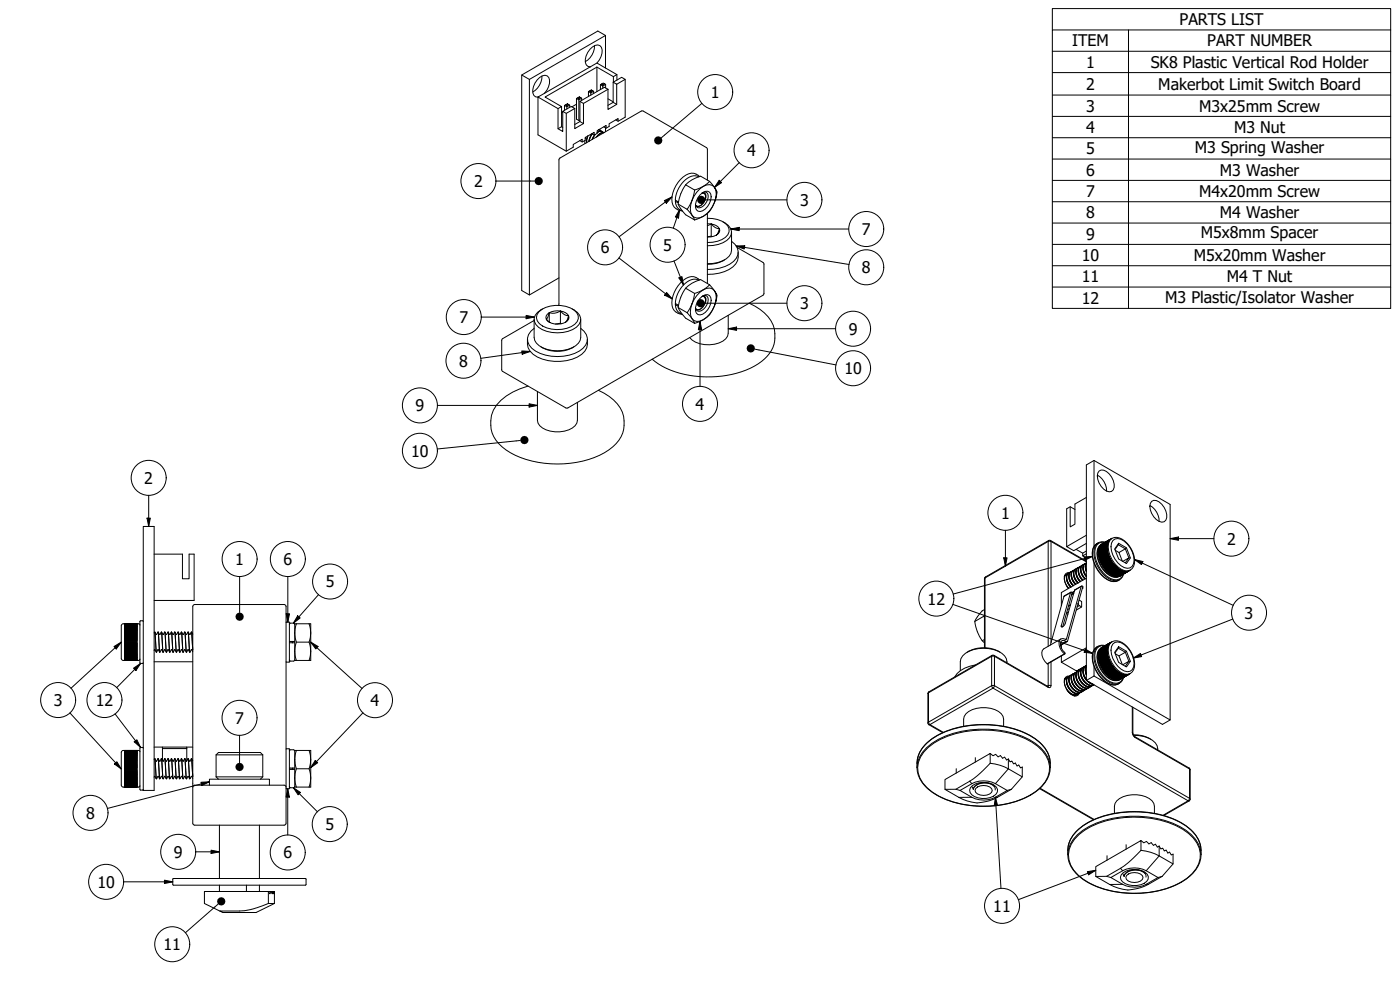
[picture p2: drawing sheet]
<svg xmlns="http://www.w3.org/2000/svg" width="420mm" height="297mm" viewBox="0 0 420 297" stroke-linecap="round" stroke-linejoin="round" font-family="sans-serif">
<defs><g id="words">
<g font-size="4.8">
<text x="354" y="7.5">PARTS LIST</text>
<text x="321.7" y="13.9">ITEM</text>
<text x="362.3" y="13.9">PART NUMBER</text>
<text x="325.9" y="20.3">1</text>
<text x="345.3" y="20.4">SK8 Plastic Vertical Rod Holder</text>
<text x="213.3" y="29.4">1</text>
<text x="325.9" y="26.9">2</text>
<text x="347.6" y="26.9">Makerbot Limit Switch Board</text>
<text x="325.9" y="33.5">3</text>
<text x="359.9" y="33.5">M3x25mm Screw</text>
<text x="325.9" y="39.9">4</text>
<text x="370.3" y="39.9">M3 Nut</text>
<text x="224.2" y="46.8">4</text>
<text x="325.9" y="46.2">5</text>
<text x="358.6" y="45.9">M3 Spring Washer</text>
<text x="325.9" y="52.7">6</text>
<text x="366.1" y="52.7">M3 Washer</text>
<text x="142.3" y="56.1">2</text>
<text x="325.9" y="59.1">7</text>
<text x="359.9" y="59.1">M4x20mm Screw</text>
<text x="240.1" y="61.8">3</text>
<text x="325.9" y="65.5">8</text>
<text x="366.1" y="65.5">M4 Washer</text>
<text x="258.7" y="70.5">7</text>
<text x="325.9" y="71.9">9</text>
<text x="360.4" y="71.4">M5x8mm Spacer</text>
<text x="180.3" y="76">6</text>
<text x="199" y="75.2">5</text>
<text x="258.7" y="82">8</text>
<text x="324.6" y="78.3">10</text>
<text x="358.3" y="78.3">M5x20mm Washer</text>
<text x="324.6" y="84.7">11</text>
<text x="368.2" y="84.6">M4 T Nut</text>
<text x="240.1" y="92.8">3</text>
<text x="324.6" y="91.1">12</text>
<text x="349.7" y="90.8">M3 Plastic/Isolator Washer</text>
<text x="137.9" y="96.9">7</text>
<text x="254.7" y="100.4">9</text>
<text x="137.8" y="110">8</text>
<text x="253.4" y="112.3">10</text>
<text x="124.7" y="123.4">9</text>
<text x="208.8" y="122.9">4</text>
<text x="123.4" y="137">10</text>
<text x="43.3" y="145.2">2</text>
<text x="300.4" y="155.6">1</text>
<text x="368.2" y="163.4">2</text>
<text x="70.6" y="169.5">1</text>
<text x="85.1" y="169.5">6</text>
<text x="97.7" y="176.2">5</text>
<text x="278.4" y="181.4">12</text>
<text x="373.5" y="185.6">3</text>
<text x="16.1" y="211.8">3</text>
<text x="28.7" y="211.8">12</text>
<text x="111.2" y="211.8">4</text>
<text x="70.6" y="217.1">7</text>
<text x="25.8" y="245.7">8</text>
<text x="97.6" y="249">5</text>
<text x="52.2" y="257.4">9</text>
<text x="85" y="257.6">6</text>
<text x="29.2" y="266.4">10</text>
<text x="298.1" y="273.6">11</text>
<text x="49.1" y="285.1">11</text>
</g>
</g></defs>
<!-- layer: Visible (ISO) -->
<g fill="none" stroke="#000" stroke-width=".3">
<path d="M178.4 13.7a5.5 5.5 0 0 1-2.8 4.8M179.2 18.9a4.9 4.9 0 0 0 1.3-4.7 1.68 1.68 0 0 0-2.7-.1 4.8 4.8 0 0 0-1.8 5.4l.5 .4 .7 .2M181.7 10.6l-22.8 13.2v64.7l8.9-5.1M181.7 10.6l-2.3-1.3-22.8 13.2v64.7l2.3 1.3M181.7 10.6v9.8M156.6 22.5l2.3 1.3M162.6 22.8a5.5 5.5 0 0 1-2.7 4.8M163.4 28a4.9 4.9 0 0 0 1.3-4.7 1.71 1.71 0 0 0-2.7-.1 4.7 4.7 0 0 0-1.8 5.4l.6 .5h.7v11.4l8.4 4.9 2.1-1.2v-.9l2.7-1.5v.8M167.5 32.6v6l1.4 .8v-6M168.5 32v6l.4 .2M168.5 38l-1 .6M168.9 33.4l2.5-1.5 1.1 .7-2.6 1.4z"/>
<path d="M168.9 33.7l-.4 .2M169.7 31.5l.6-.4 .4 .3-.6 .3zM169.7 31.5l-.3 .1M169.9 34v11.4M170.1 31.7v.3l-.7-.4v1.5M170.7 31.4l.3 .1M171 32.2v-.7l-.9 .5v.7M173 31.3l-1.4 .8M173.3 29.4l.6-.3 .4 .2-.6 .3zM173.3 29.4l-.3 .2M173.7 29.6v.4l-.7-.4v6.2l.7 .4 .3-.2M174 30.4l7.4-4.2 1.1 .6-7.4 4.2z"/>
<path d="M174 30.4v6.1l-1.5 .9M174 36.5l1.1 .6M174.3 29.3l.3 .2M174.6 30.1v-.6l-.9 .5v6.2M175.1 31v6.1l-2.6 1.5v-6M176.9 27.3l.6-.3 .4 .2-.6 .4zM176.9 27.3l-.3 .2M177.2 20.1l1.9-1.2 6 3.5-1 .6-5-2.9M177.2 20.1l-13.8 7.9M177.3 27.6v.3l-.7-.4v1.4M177.9 27.2l.3 .2M178.2 28v-.6l-.9 .5v.6"/>
<path d="M179.1 20.1l-15.5 9 4.9 2.9-1 .6-6-3.5 1.9-1.1M179.1 20.1v7.4M179.6 39l.8 .3M179.7 38.9l.4 .2M179.7 38.9h.1M179.9 38.8l.1 .2-.3-.1M180.1 39.1h.1M180.2 25.4l.7 .4v.7M180.2 25.4v1.5M180.5 25.2l.5-.3 .5 .3-.6 .3zM180.5 25.2l-.3 .2M180.7 39.4h-.7l-.8 .3"/>
<path d="M180.8 39.5a1.51 1.51 0 0 0-1.6 .3M180.8 39.5h.1M181.1 39.8a1.23 1.23 0 0 0-1.9 0M181.3 39.8a2.33 2.33 0 0 0-2.2 1.2 2.41 2.41 0 0 1 2.2-1.2 2.42 2.42 0 0 0-2.3 1.3M181.5 25.2l.3 .1M181.7 38.4v1.1M181.8 25.3v1.1M181.8 25.3l-.9 .5v-.3M181.9 38.5v-.9l-2.7 1.6v.8l-.9 .5-.7-.4M182.5 29.7l1.5 .8M184 24.7l2.6-1.5 1 .6-2.5 1.5zM184 24.7v6l-1.5 .9"/>
<path d="M184 30.7l1.1 .6M184.1 23v1.6M185.1 25.3v6l-2.6 1.5v-6M185.1 22.4v1.6M185.5 36.4v-.8l-2.7 1.5v.8l-.9 .6-.7-.5M187.6 23.8v11.4l-2.1 1.2-.7-.4M175.5 42.1v1M175.8 41.2l-.2 .4M176.3 40.9l-.3 1.9M176.4 40.8l-.4 2zM177.7 40.2l-.6 1-.4 1.2M177.7 40.2l-.9 2.2 .3-1.2z"/>
<path d="M178.3 40.5v-.8l-2.7 1.6v.8l-.9 .5-.7-.4M178.5 40.4l-.8 1.5M178.6 40.4l-.9 1.4 .9-1.4M205.8 55.5l-1.5 2.7a6.4 6.4 0 0 0-.6 3.4l.6 1a8.6 8.6 0 0 0 4.2 3.4M205.8 55.5l2.7 1.5M208.5 57l-.8 3.1M209.7 53a4.7 4.7 0 0 0-5.5 2.7l-1.1 2.1-.4 1.5 .1 .8M209.7 53v.1M210 53a3.3 3.3 0 0 0-5 .1 8.5 8.5 0 0 0-3 8.4 3.2 3.2 0 0 0 2.6 1.7M210.1 58.5a1.85 1.85 0 0 1 3.2-.3 4.6 4.6 0 0 1-3.2 5.3 1.56 1.56 0 0 1-1.4-2.2l.3-1zM210.7 57.9h.4h-.4M210.9 57.8l.6-.2a1.22 1.22 0 0 1 1 1.8 3.1 3.1 0 0 1-3.2 2.9l-.6-1"/>
<path d="M212.3 54l-.1-9.6-19.4-11.1-24.9 14.3-.3 44M213 54.4l-1.9 1.5-2.6 1.1M213 54.4l-2.7-1.5-2.6 1.1-1.9 1.5M213 54.4l1.4 1.8M214.4 56.2a2.65 2.65 0 0 1 .5 3.1l-.5 1.4a5 5 0 0 0 0-4.5zM214.4 56.2a2.39 2.39 0 0 0-3.3-.3 8.5 8.5 0 0 0-3.4 4.2M202.7 60.3a3.1 3.1 0 0 0 2.2 3.1M202.8 60.1v.3l.8 .4M202.8 60.1l.8 .4M203.5 61.2l2.7 1.6M206.2 62.8l1.5 1.8 .8 1.4M207.7 60.1l-1.5 2.7"/>
<path d="M207.7 60.1a4.4 4.4 0 0 0 .6 5.1 3.4 3.4 0 0 0 3.8-1l1.7-2.2 .6-1.3a7.9 7.9 0 0 1-5.9 5.3M211.6 60l.3-1.5-.3-.5-.5-.1a1.61 1.61 0 0 1 .4 2.3 2.37 2.37 0 0 1-2.3 1.7l-.4-.3M212.3 65.5a6.2 6.2 0 0 1 6.5 3.2 3.1 3.1 0 0 1-2.2 3.2l-2.7 .8-1.6 .1M212.3 64v21.1M212.3 67.1l1.1 .1M213.4 67.2a3.2 3.2 0 0 1 2.5 1.4 3.2 3.2 0 0 1-2.5-1.4zM213.4 67.2l-1.1 .5M213.4 67.2v3.7M213.7 71l-.3-.1-1.1 .1M215 70.5l.4-.5 .5-1.4a1.76 1.76 0 0 1-1.7 2.3l-1.9 .2M217 66.6a3.1 3.1 0 0 1 2.4 2.4 3.1 3.1 0 0 1-1.3 3.1 9.6 9.6 0 0 1-5.8 1.6M217.5 77.9a8.8 8.8 0 0 1-5.2 1.4"/>
<path d="M219.5 72.4a3.6 3.6 0 0 1 .7 6 11.4 11.4 0 0 1-7.9 2.5M219.5 69.7v5.4a3.9 3.9 0 0 1-2.7 3.2l-1.4 .5-3.1 .3M221.2 74.3l8 4.7-.1 9.5-58.9 34-19.6-11.4 .1-9.4 9.6-5.5M221.5 75.7a5.1 5.1 0 0 1-4.1 5.8l-3.3 .8h-1.8M160.3 98.5a3.7 3.7 0 0 0-2 3.6 3.7 3.7 0 0 0 2.4 3.2 13.5 13.5 0 0 0 14.3-.8 3.6 3.6 0 0 0-.7-6M160.3 95.8v5.4a3.8 3.8 0 0 0 2.6 3.2 10.1 10.1 0 0 0 10.7-1.4l.5-.9 .2-.9v-5.4M161.7 93.6a8.8 8.8 0 0 1 11.4 .2 2.4 2.4 0 0 1-.6 3.5 9.2 9.2 0 0 1-10.6-.2 2.36 2.36 0 0 1-.2-3.5zM162.8 92.7a3.1 3.1 0 0 0-2.3 2.4 3.1 3.1 0 0 0 1.1 3.1 10.5 10.5 0 0 0 11.4 0 2.92 2.92 0 0 0 1.3-2.8 2.92 2.92 0 0 0-2.1-2.4l-.5-.3M164.8 93.8v2.8M168.2 93.3a3.1 3.1 0 0 1 2.4 1.4 3.2 3.2 0 0 1-2.4-1.4 5.4 5.4 0 0 0-3.4 .5M168.2 93.3a4 4 0 0 1-3.4 .5M168.2 93.3v3.7"/>
<path d="M168.4 97.1l-.2-.1-1.5 .2M169.7 96.7l.5-.6 .4-1.4a1.73 1.73 0 0 1-1.6 2.3 4.6 4.6 0 0 1-5.1-1.2 1.51 1.51 0 0 1 .9-2l-.4 1.4-.5 .6 1.1 1M202.7 91.3a3.1 3.1 0 0 0 2.2 3.1M202.8 91.2v.3l.8 .4M202.8 91.2l.8 .3M203.5 92.3l2.7 1.5M205.8 86.5l-1.5 2.7a6.4 6.4 0 0 0-.6 3.4l.6 1.1a8.6 8.6 0 0 0 4.2 3.3M205.8 86.5l2.7 1.5M206.2 93.8l1.5 1.8 .8 1.4M207.7 91.1l-1.5 2.7M207.7 91.1a4.4 4.4 0 0 0 .6 5.1 3.4 3.4 0 0 0 3.8-1l1.7-2.2 .6-1.3a7.8 7.8 0 0 1-5.9 5.3M208.5 88l-.8 3.1"/>
<path d="M209.7 84.1a3.7 3.7 0 0 0-4.5 1.4 7.9 7.9 0 0 0-2.4 5.7M210 84a3.3 3.3 0 0 0-5 .1 8.5 8.5 0 0 0-3 8.5 3.2 3.2 0 0 0 2.6 1.7M210.1 89.5a1.85 1.85 0 0 1 3.2-.2 4.6 4.6 0 0 1-3.2 5.2l-.6-.1a2.37 2.37 0 0 1-.5-3.1zM210.7 88.9h.4l-.4 .1M210.9 88.8l.6-.2a1.22 1.22 0 0 1 1 1.8 3.2 3.2 0 0 1-3.2 2.9l-.6-.9M211.6 91.1l.3-1.6-.3-.5-.5-.1a1.61 1.61 0 0 1 .4 2.4 2.37 2.37 0 0 1-2.3 1.6l-.4-.3M213 85.5l-1.9 1.4-2.6 1.1M213 85.5l-2.7-1.6-2.6 1.1-1.9 1.5M213 85.5l1.4 1.8M214.4 87.3a2.64 2.64 0 0 1 .5 3l-.5 1.4a5 5 0 0 0 0-4.4zM214.4 87.3a2.38 2.38 0 0 0-3.3-.4 8.5 8.5 0 0 0-3.4 4.2M218.5 94.6v5.4a3.6 3.6 0 0 1-2.7 2.9 8.5 8.5 0 0 1-8.8-1.6"/>
<path d="M224.8 91a12.4 12.4 0 0 1 7.6 7.8 9.5 9.5 0 0 1-4.9 10.4 30.7 30.7 0 0 1-29.8 .1l-2-1.5M158.3 101.8a4.7 4.7 0 0 0 3 5.3 13.7 13.7 0 0 0 13.3-.8 4.4 4.4 0 0 0 1.7-4.5M158.5 115.8a16.1 16.1 0 0 0-10.4 7.3 9.3 9.3 0 0 0 3.8 11.9 30.3 30.3 0 0 0 30.8 0 9.4 9.4 0 0 0 .1-16.1l-3.2-1.8M161.3 117.5v8.6a3.5 3.5 0 0 0 2.6 2.9 8.9 8.9 0 0 0 8.7-1.3l.5-.8 .2-.8v-5.4M162.3 104.1a9.7 9.7 0 0 0 9.9 0M328.3 138.2l-2.3 1.3v64.7l22.9 13.1 2.3-1.3M328.3 138.2l22.9 13.1v64.7l-22.9-13.2M328.3 138.2v25.7M43 158h3.3v79.2h-3.3zM322.6 152.9l-1.4-.9-1.1 .7v11.3M326 149.3l-3.4 1.9v6.1l-1.4 .8v-6.1M329.3 142.6a5.5 5.5 0 0 1 2.8 4.7"/>
<path d="M329.9 141.3a2.28 2.28 0 0 1 3 .9 4.8 4.8 0 0 1 1.2 4.8 1.83 1.83 0 0 1-2.9-.2 4.3 4.3 0 0 1-1.3-5.5zM345.1 151.7a5.5 5.5 0 0 1 2.8 4.7M345.6 150.4a2.26 2.26 0 0 1 3.1 .9 4.8 4.8 0 0 1 1.2 4.8 1.83 1.83 0 0 1-2.9-.2 4.3 4.3 0 0 1-1.4-5.5zM46.3 166.3h8.5v7.4h2v-7.4h1.5v13.9h-12M319.6 172.7h-.1M319.8 172.5l-.4 .5M319.9 172.4l-.5 .6M319.9 172.4h.1M320.2 175.9l.5 .6M320.3 172.3l-.7 .3-.2 .5M320.3 176.2l.4 .4M320.6 172a3.1 3.1 0 0 0 .8 4.1 3.1 3.1 0 0 1-.9-4.1"/>
<path d="M320.6 172h.1M321 171.9a1.59 1.59 0 0 0-.7 2.4l1.1 1.8M321 171.8h-.7a2.07 2.07 0 0 0-.7 2.9l1 1.9M321.2 171.6a3.2 3.2 0 0 0 .9 4.2M321.3 171.6h.1M321.4 177.7l-2.1 1.2-4.1 14.6M321.7 178.3l-2.8 9.7M321.7 171.5a1.6 1.6 0 0 0-.7 2.4l1.1 1.8a3.1 3.1 0 0 1-.8-4.1M321.8 177.8l.6-.3-.6 .3-.1 .5M321.8 177.8h.1M321.9 171.2a3.2 3.2 0 0 0 .9 4.1M322 171.2a2.58 2.58 0 0 0 .3 3.6l.5 .5"/>
<path d="M322.2 178l-.6 .4M322.3 177.9l-.6 .4M322.4 171.1a1.59 1.59 0 0 0-.7 2.4l1.1 1.8M322.6 170.8a3.2 3.2 0 0 0 .9 4.1M322.7 170.8h.1M322.8 170.7a2.15 2.15 0 0 0-.1 3l.8 1.2a3.1 3.1 0 0 1-.8-4.1M323 164.8l1.9 1.2v.8M323.1 170.6l-.3 .1M323.3 170.4a3.2 3.2 0 0 0 .9 4.1M323.4 170.4a2.6 2.6 0 0 0 .4 3.6l.4 .5M323.8 170.2a1.56 1.56 0 0 0-.7 2.5l1.1 1.8M324 170a3.2 3.2 0 0 0 .9 4.1"/>
<path d="M324.1 169.9v.1M324.5 169.8a1.57 1.57 0 0 0-.7 2.5l1.1 1.8a3 3 0 0 1-.8-4.1M324.6 175.8l-2.1 1.3-2.8 10a1.24 1.24 0 0 1-1.2 1l2.8-10.3h.5M324.7 169.6a3.2 3.2 0 0 0 .9 4.1M324.8 169.6a3 3 0 0 0 .8 4.1M324.8 169.5h.1M325 176.4v-.5l-.4-.1-4.7 16.1a1.33 1.33 0 0 0-2.1 .9 3.4 3.4 0 0 0 1.8 3.3l-.1-.4a2.36 2.36 0 0 1-.7-3.5l1.1 .2M325 176.4l-4.6 16h-.5M325 176.4l-.2 .1M325.2 169.4a1.57 1.57 0 0 0-.7 2.5l1.1 1.8M325.5 169.2a2.97 2.97 0 0 0 .5 3.8M325.5 169.1h.1"/>
<path d="M325.9 169a1.46 1.46 0 0 0-.8 2.2l.9 1.7a2.83 2.83 0 0 1-.5-3.7M326 168.4l-11.1-6.3-19.3 11.2-.2 21M326 166.2l-1.1 .6 .9 .5 .2-.1M326 160.6l-5.9 3.4 2.1 1.2 3.8-2.2M326 171.3a2.51 2.51 0 0 1 0-2.4 2.41 2.41 0 0 0 0 2.5M326 168.9a2.43 2.43 0 0 0 0 2.5M326 173.5l-7.5 4.3v3.9M326 165.3l-1.1 .7M328.3 168.9v26.1M329.6 165.7l2.7-1.6-2.7 1.7zM329.6 165.7h.1M329.6 166l2.7-1.6-2.7 1.7z"/>
<path d="M329.6 166h.1M329.6 165.4l2.7-1.5-2.7 1.7zM329.6 165.4l.1 .1M329.6 166.3l2.7-1.6v.2l-2.7 1.5zM329.6 166.3h.1M329.6 165.1l2.7-1.5-2.7 1.7zM329.6 165.1l.1 .1M329.7 166.6l2.6-1.6 .1 .2-2.7 1.5zM329.7 166.6h.1M329.7 164.9l2.7-1.6-2.7 1.7zM329.7 164.9h.1M329.7 166.9l2.7-1.6v.2l-2.7 1.5z"/>
<path d="M329.7 166.9h.1M329.7 164.6l2.7-1.5zM329.7 164.6l.1 .1M329.8 167.2l2.7-1.6v.2l-2.7 1.6zM329.8 167.2h.1M329.8 164.4l2.7-1.5zM329.9 167.5l2.6-1.6 .1 .2-2.7 1.6zM329.9 167.5h.1M329.9 164.2l2.7-1.5zM329.9 164.2l.1 .1M329.9 163.9l3.8-2.4a3.9 3.9 0 0 1 4.5 1.4 7.1 7.1 0 0 1 2 7l-1 1.2-3.2 1.8a3.8 3.8 0 0 1-4.5-1.4 7.2 7.2 0 0 1-2-7zM329.9 167.8l2.7-1.6 .1 .2-2.7 1.6z"/>
<path d="M329.9 167.8h.1M330 164l2.7-1.5zM330 164l.1 .1M330.1 168.1l2.6-1.5 .1 .1-2.7 1.6zM330.1 168.1h.1M330.1 163.8l2.7-1.5zM330.1 163.8l.1 .1M330.2 168.4l2.7-1.5v.2l-2.7 1.5zM330.2 168.4h.1M330.2 163.7l2.7-1.6zM330.2 163.7h.1M330.3 168.7l2.7-1.5 .1 .2-2.7 1.5z"/>
<path d="M330.4 168.7h-.1M330.4 163.5l2.7-1.5zM330.4 163.5h.1M330.5 169l2.6-1.5 .1 .2-2.7 1.5zM330.5 163.5l2.7-1.7zM330.5 169h.1M330.5 163.4h.1M330.6 169.4l2.7-1.6 .1 .2-2.7 1.5zM330.6 163.3l2.8-1.6zM330.7 169.3l-.1 .1M330.7 163.3h.1M330.8 169.7l2.7-1.6 .1 .2-2.7 1.5z"/>
<path d="M330.8 169.6l.1 .2M331 169.9l2.7-1.5 .1 .2-2.7 1.5zM331.2 170.2l2.6-1.5 .2 .1-2.7 1.6zM331.2 170.2l.1 .2M331.4 170.5l2.6-1.5 .2 .1-2.7 1.6zM331.4 170.5l.1 .1M331.6 170.8l2.6-1.6 .2 .2-2.7 1.5zM331.7 162.7a3.2 3.2 0 0 0-3.9 3.4 9 9 0 0 0 6.2 8.4 3.1 3.1 0 0 0 3.2-2.3M331.8 171l2.7-1.5 .1 .1-2.7 1.6zM331.8 171l.1 .1M332 171.3l2.7-1.6 .1 .2-2.7 1.5zM332.1 171.3l.1 .1"/>
<path d="M332.2 171.5l2.7-1.5 .1 .1-2.6 1.5zM332.3 171.5l.1 .1M332.3 164.2l-2.6 1.6M332.3 163.9l-2.6 1.6M332.3 164.5l-2.6 1.6M332.3 163.7l-2.6 1.5M332.3 164.8l-2.6 1.6M332.4 163.4l-2.6 1.6M332.4 165.1l-2.6 1.6M332.4 163.2l-2.6 1.5M332.4 165.4l-2.6 1.6M332.5 171.7l2.6-1.5 .2 .1-2.7 1.6z"/>
<path d="M332.5 163l-2.7 1.4M332.5 165.7l-2.6 1.6M332.5 171.7l.1 .1M332.5 166l-2.5 1.6M332.6 166.3l-2.6 1.5 .1 .1M332.7 171.9l2.7-1.5 .1 .1-2.7 1.5zM332.8 166.6l-2.7 1.5 .1 .2M332.8 171.9l.1 .1M332.9 166.9l-2.7 1.5 .1 .2M332.9 172.1l2.7-1.5 .2 .1-2.7 1.5zM333 167.2l-2.6 1.5v.2M333 172.1l.1 .1"/>
<path d="M333.1 167.5l-2.6 1.5 .1 .2M333.2 172.3l2.8-1.5zM333.2 172.3h.1M333.3 167.8l-2.6 1.5 .1 .2M333.4 172.5l2.9-1.5zM333.5 172.4l.1 .1M333.6 168.3l-2.7 1.5M333.7 172.6l2.8-1.5zM333.7 172.5l.1 .1M333.8 168.6l-2.7 1.5-.1-.2M333.9 172.7l2.8-1.5zM333.9 168.8l-2.6 1.6"/>
<path d="M334 172.7h.1M334.1 169.1l-2.6 1.6M334.2 172.8l2.8-1.5zM334.2 172.8h.1M334.4 169.4l-2.7 1.5-.1-.1M334.4 172.9l2.8-1.5zM334.5 172.8h.1M334.6 169.6l-2.7 1.6M334.6 173l2.8-1.6zM334.7 165.1l1.1 .7M334.7 172.9h.1M334.8 169.8l-2.7 1.6"/>
<path d="M334.9 173l2.8-1.5zM335 172.9v.1M335 170.1l-2.6 1.5M335.1 173l2.8-1.5zM335.2 173h.1M335.2 170.3l-2.6 1.6M335.3 173l2.8-1.5zM335.4 173h.1M335.5 170.5l-2.7 1.5M335.5 173l2.8-1.6zM335.6 163.5l-1 1.4M335.6 172.9v.1"/>
<path d="M335.7 170.6l-2.6 1.6M335.7 163l2.4 1.4 1.1 3-1.1 1.7-2.4-1.4-1.2-3zM335.7 163l-.1 .5 2.1 1.2-1.9 1.1 1 2.6M335.7 173l2.8-1.6zM335.8 172.9h.1M335.9 172.9l2.8-1.6zM335.9 170.8l-2.6 1.6M336 172.9h.1M336.1 172.8l2.8-1.6zM336.2 170.9l-2.6 1.6M336.2 172.8h.1M336.4 171.1l-2.6 1.6"/>
<path d="M336.7 171.2l-2.6 1.6M336.9 171.3l-2.6 1.6M337 168.4l1.8-1-1.1 1.5M337.1 171.4l-2.6 1.5M337.3 171.4l-2.5 1.6M338.1 164.4l-.4 .3 1.1 2.7h.4M36.4 187.8v9.8l.4 .5 .6 .1M37 187.2h.4M37 187.2l-.4 .1-.2 .5M37.4 187.2h3.8zM37.4 187.2l3.8 .1zM37.4 187.3l3.8 .1z"/>
<path d="M37.4 187.4l3.8 .1zM37.4 187.5l3.8 .1zM37.4 187.6l3.8 .1zM37.4 187.8l3.8 .1zM37.4 188l3.8 .1zM37.4 188.2l3.8 .1zM37.4 188.4l3.8 .1zM37.4 188.6l3.8 .1zM37.4 188.8l3.8 .2zM37.4 189.1h3.8v.1h-3.8zM37.4 189.3h3.8v.2h-3.8zM37.4 189.6h3.8v.2h-3.8z"/>
<path d="M37.4 189.9h3.8v.2h-3.8zM37.4 190.2h3.8v.2h-3.8zM37.4 190.5h3.8v.2h-3.8zM37.4 190.9h3.8v.2h-3.8zM37.4 191.2h3.8v.2h-3.8zM37.4 191.5h3.8v.2h-3.8zM37.4 191.9h3.8v.2h-3.8zM37.4 192.2h3.8v.2h-3.8zM37.4 192.6h3.8v.2h-3.8zM37.4 192.9h3.8v.2h-3.8zM37.4 193.2h3.8v.2h-3.8zM37.4 193.6h3.8v.2h-3.8z"/>
<path d="M37.4 193.9h3.8v.2h-3.8zM37.4 194.3h3.8v.2h-3.8zM37.4 194.6h3.8v.2h-3.8zM37.4 194.9h3.8v.2h-3.8zM37.4 195.2h3.8v.2h-3.8zM37.4 195.5h3.8v.2h-3.8zM37.4 195.8h3.8v.2h-3.8zM37.4 196.1h3.8v.1h-3.8zM37.4 196.4l3.8 .1zM37.4 196.6l3.8 .1zM37.4 196.8l3.8 .2zM37.4 197.1l3.8 .1z"/>
<path d="M37.4 197.2l3.8 .2zM37.4 197.4l3.8 .1zM37.4 197.6l3.8 .1zM37.4 197.7l3.8 .1zM37.4 197.9h3.8zM37.4 198h3.8zM37.4 198l3.8 .1zM37.4 198.1h3.8zM37.4 198.1l3.8 .1zM37.4 187.2h4.2l.4 .4M37.4 197.4h3.8M37.4 197.3h3.8"/>
<path d="M37.4 197.1h3.8M37.4 196.9h3.8M37.4 196.7h3.8M37.4 196.4h3.8M37.4 196.2h3.8M37.4 195.9h3.8M37.4 195.6h3.8M37.4 195.3h3.8M37.4 195h3.8M37.4 194.7h3.8M37.4 194.4h3.8M37.4 194.1h3.8"/>
<path d="M37.4 193.8h3.8M37.4 193.4h3.8M37.4 193.1h3.8M37.4 192.2h3.8M37.4 191.9h3.8M37.4 191.5h3.8M37.4 191.2h3.8M37.4 190.9h3.8M37.4 190.6h3.8M37.4 190.3h3.8M37.4 190h3.8M37.4 189.7h3.8"/>
<path d="M37.4 189.4h3.8M37.4 189.1h3.8M37.4 188.9h3.8M37.4 188.7h3.8M37.4 188.4h3.8M37.4 188.2h3.8M37.4 188h3.8M37.4 187.9h3.8M42 198.9l.2 .2 .8-.2M42 197.8l-.4 .4h-4.2M43 186.5l-.8-.2-.2 .2v12.4M46.3 198.6h11.6"/>
<path d="M46.3 195.2l.2-.2 .4 .7M46.4 189.7l.5 6M46.5 189.7l.5 6M46.5 189.7l-.2 .2M46.5 189.7l.4 .7 .5-.7M46.9 195.7h.1M47.4 195l-.4 .7M47.4 189.7l.5 6M47.4 189.7h.1M47.5 194.9l.4 .8M47.5 194.9l-.1 .1M47.5 189.7l.5 5.9"/>
<path d="M47.5 189.7l.4 .7 .5-.7M47.9 195.7h.1M48 195.7l.5-.8 .4 .8M48.4 189.7l.5 6M48.4 189.7h.1M48.5 189.7l.5 5.9M48.5 189.7l.5 .7 .4-.7M48.9 195.7h.1M49 195.7l.5-.8 .4 .8M49.4 189.7l.5 6M49.4 189.7h.1M49.5 189.7l.5 5.9"/>
<path d="M49.5 189.7l.5 .7 .4-.7M49.9 195.7h.1M50.4 195l-.4 .7M50.4 189.7l.5 5.9M50.4 189.7h.1M50.5 194.9l.4 .8M50.5 194.9l-.1 .1M50.5 189.7l.5 6M50.5 189.7l.5 .7 .4-.7M50.9 195.7h.1M51 195.7l.5-.8 .4 .8M51.4 189.7l.5 5.9"/>
<path d="M51.4 189.7h.1M51.5 189.7l.5 6M51.5 189.7l.5 .7 .4-.7M51.9 195.7h.1M52 195.7l.5-.8 .4 .8M52.4 189.7l.5 5.9M52.4 189.7h.1M52.5 189.7l.5 6M52.5 189.7l.5 .7 .4-.7M52.9 195.7h.1M53.4 195l-.4 .7M53.4 189.7l.5 5.9"/>
<path d="M53.4 189.7h.1M53.5 194.9l.4 .8M53.5 194.9l-.1 .1M53.5 189.7l.5 6M53.5 189.7l.5 .7 .4-.7M53.9 195.7h.1M54 195.7l.5-.8 .4 .8M54.4 189.7l.5 6M54.4 189.7h.1M54.5 189.7l.5 6M54.5 189.7l.5 .7 .4-.7M54.9 195.7h.1"/>
<path d="M55 195.7l.5-.8 .4 .8M55.4 189.7l.5 6M55.5 189.7h.1M55.5 189.7l.5 6M55.5 189.7l.5 .7 .5-.7M55.9 195.7h.1M56.4 195l-.4 .7M56.5 189.7l.4 6M56.5 189.7h.1M56.5 194.9l.4 .8M56.5 194.9l-.1 .1M56.5 189.7l.5 5.9"/>
<path d="M56.5 189.7l.5 .7 .5-.7M56.9 195.7h.1M57.5 189.7l.4 5.4M57.5 189.7h.1M57.5 189.7l.4 5.2M57.5 189.7l.4 .6M57.9 195.6l-.4-.7-.5 .8M58 181.6l.5-.2h26.8l.5 .4 .1 65.2-.4 .5-27 .1-.6-.4v-65.2zM85.9 186.8h1v11.8h-1M86.9 192.9h1.6M86.9 192.5h1.6M86.9 187.4l.2-.4h1l.4 .4"/>
<path d="M86.9 198l.4 .4 1-.1 .2-.3M87.7 192.9v-.4l.1 .4M88.5 195.4l.4 2.8M88.5 195.4v2.8h.4M88.5 195.4v-8.2h4.8v11h-4.4M88.9 187.2a7.9 7.9 0 0 0 0 5.5l-.4 2.7M88.9 192.7h3.9M92.8 192.7a7.9 7.9 0 0 1 0 5.5M92.8 187.2a7.9 7.9 0 0 1 0 5.5M290.2 195.7a9.7 9.7 0 0 1 9.9 0M292.8 199.5a8.6 8.6 0 0 0-6.3 3.6M294.8 192.3l.6 .6"/>
<path d="M295.2 184.9l.2 .3M295.4 182.9l-.6 .4-1.5 1.8a2.64 2.64 0 0 0-.4 3l1 2.8 .9 1.4M295.4 184.7l-2.9 1.8M295.4 191.9l-.6 .4M302.2 198.9a3.5 3.5 0 0 0-2.6-3.5 10.1 10.1 0 0 0-10.7 1.4l-.5 .9-.2 .8v2.7M318.4 191.7l-5.2 3a2.29 2.29 0 0 0-.1 2.9l1.3 1.6 5.2-3M318.5 198.7l4.6 2.6 2.9-1.6-2.9 1.6 .2 .2a3.4 3.4 0 0 0 1.3 4.5l1.3 .5 .8-.1M318.5 193.5v1M318.5 196.8v1.9M319.9 192.4l-1.7 1M320.1 184.1l.4 .2M320.3 192.5l-2 1.2"/>
<path d="M321.3 181.4l-.6 .4M323.6 181.1l.3 .6 .7 .4M323.8 180l.8 .5v1.6l-1.6 .9M326 199.9a2.43 2.43 0 0 0 0 2.6M326 194.4l-7.5 4.3M328.3 200v2.8M329.6 196.7l2.7-1.5-2.7 1.7zM329.6 196.7h.1M329.6 197l2.7-1.6-2.7 1.8zM329.6 197h.1M329.6 196.4l2.7-1.5-2.7 1.7zM329.6 196.4l.1 .1"/>
<path d="M329.6 197.3l2.7-1.6v.2l-2.7 1.6zM329.6 197.3h.1M329.6 196.2l2.7-1.6zM329.6 196.2h.1M329.7 197.6l2.6-1.6 .1 .2-2.7 1.6zM329.7 197.6h.1M329.7 195.9l2.7-1.5zM329.7 197.9l2.7-1.6v.2l-2.7 1.6zM329.7 197.9h.1M329.7 195.7l2.7-1.6zM329.8 198.2l2.7-1.6v.2l-2.7 1.6zM329.8 198.2h.1"/>
<path d="M329.8 195.4l2.7-1.5zM329.9 198.5l2.6-1.5 .1 .1-2.7 1.6zM329.9 198.5h.1M329.9 195.2l2.7-1.5zM329.9 195.2l.1 .1M329.9 194.9l3.8-2.3a3.9 3.9 0 0 1 4.5 1.4 7.1 7.1 0 0 1 2 6.9l-1 1.2-3.2 1.9a3.8 3.8 0 0 1-4.5-1.5 7.2 7.2 0 0 1-2-7zM329.9 198.8l2.7-1.5 .1 .2-2.7 1.5zM329.9 198.8h.1M330 195l2.7-1.5zM330 195l.1 .1M330.1 199.1l2.6-1.5 .1 .2-2.7 1.5zM330.1 199.1h.1"/>
<path d="M330.1 194.9l2.7-1.6zM330.1 194.9h.1M330.2 199.5l2.7-1.6v.2l-2.7 1.5zM330.2 199.4v.1M330.2 194.7l2.7-1.6zM330.2 194.7h.1M330.3 199.8l2.7-1.6 .1 .2-2.7 1.5zM330.3 194.6l2.8-1.6zM330.4 199.8h-.1M330.4 194.5v.1M330.5 194.5l2.7-1.6zM330.5 194.4h.1"/>
<path d="M330.6 194.4l2.8-1.7zM330.7 194.3h.1M331.7 193.7a3.2 3.2 0 0 0-3.9 3.5 9 9 0 0 0 6.2 8.3 3.1 3.1 0 0 0 3.2-2.3M332.3 195.2l-2.6 1.6M332.3 195l-2.6 1.5M332.3 195.5l-2.6 1.6M332.3 194.7l-2.6 1.6M332.3 195.8l-2.6 1.6M332.4 194.5l-2.7 1.4M332.4 196.1l-2.6 1.6M332.4 194.2l-2.7 1.5M332.4 196.4l-2.6 1.6"/>
<path d="M332.5 194l-2.7 1.4M332.5 196.7l-2.6 1.6M332.5 197l-2.5 1.7M332.6 197.3l-2.6 1.5 .1 .2M332.8 197.6l-2.7 1.5 .1 .2M332.9 197.9l-2.7 1.5 .1 .2M333 198.2l-2.6 1.6v.1M333.1 198.5l-2.6 1.6 .1 .1M333.3 198.8l-2.6 1.6 .1 .1M333.6 199.3l-2.7 1.6M333.8 199.6l-2.7 1.5M333.9 199.9l-2.6 1.5"/>
<path d="M334.7 196.2l1.1 .6M335.6 194.5l-1 1.4M335.7 194l2.4 1.4 1.1 3-1.1 1.7-2.4-1.4-1.2-3zM335.7 194l-.1 .5 2.1 1.2-1.9 1.1 1 2.6M337 199.5l1.8-1.1-1.1 1.5M338.1 195.4l-.4 .3 1.1 2.7h.4M289.2 217.9a4.2 4.2 0 0 1 3.9-5.4 8.4 8.4 0 0 1 7.4 1.7l.5 .7 .2 .9v2.1M314.5 206l-16.2-9.4h-.6l-19.1 11.1-.1 9.4 4.4 2.7M319.6 203.7h-.1M319.8 203.5l-.4 .5M319.9 203.5l-.5 .5M319.9 203.4h.1"/>
<path d="M320.2 206.9a2.5 2.5 0 0 0 3.1 1.4M320.3 203.3l-.7 .4-.2 .4M320.3 207.2a2.56 2.56 0 0 0 2.9 1.2M320.5 203.1a3.3 3.3 0 0 0 1.3 4.5l1.3 .6 .7-.1M320.6 203a2.77 2.77 0 0 0 .5 3.9l1.7 1.2 1.1-.1M320.6 203h.1M320.6 207.6a2.35 2.35 0 0 0 2.5 .9M321 202.9a1.86 1.86 0 0 0-.5 3 2.99 2.99 0 0 0 3.5 2M321 202.9h-.7a2.08 2.08 0 0 0-.7 2.8 4.3 4.3 0 0 0 3.3 3.1l.6-.2 .4-.6M321.2 202.7a3.3 3.3 0 0 0 1.3 4.5l1.3 .6 .7-.1M321.3 202.6a3.2 3.2 0 0 0 .9 4.3l1.3 .8 1.1-.1M321.3 202.6h.1"/>
<path d="M321.7 202.5a1.85 1.85 0 0 0-.5 3 3 3 0 0 0 3.5 2l.3-.2M321.9 202.3a3.3 3.3 0 0 0 1.3 4.5l1.3 .6 .7-.1M322 202.2a3.1 3.1 0 0 0 .9 4.3l1.3 .8 1.1-.1M322 202.2h.1M322.4 202.1l-.3 .1a2.42 2.42 0 0 0 .1 3.4 2.45 2.45 0 0 0 3.5 1.3M322.6 201.9a3.3 3.3 0 0 0 1.3 4.5l1.3 .5 .7-.1M322.7 201.8a3.1 3.1 0 0 0 .9 4.3l1.3 .8 1.1-.1M322.7 201.8h.1M322.8 208.6l-.3 .2M323.1 201.7l-.3 .1a2.41 2.41 0 0 0 .1 3.4 2.65 2.65 0 0 0 3.3 1.5l.2-.2M323.1 201.3h.1M323.2 208.4h.1"/>
<path d="M323.4 201.4a2.17 2.17 0 0 0-.1 2.8 3.1 3.1 0 0 0 3.5 2.2M323.5 208.2l-.2 .2M323.8 201.3l-.3 .1a2.43 2.43 0 0 0 .1 3.4 2.66 2.66 0 0 0 3.3 1.5l.2-.2M324 201a3.3 3.3 0 0 0 1.4 4.6l1.2 .5 .8-.1M324.1 201a3.1 3.1 0 0 0 .9 4.2l1.3 .8h1.2M324.1 201h.1M324.3 207.8l-.3 .1M324.5 200.9a1.52 1.52 0 0 0-.7 2.4 3.7 3.7 0 0 0 3.4 2.8l.6-.4M324.6 207.6h.1M324.7 200.6a3.3 3.3 0 0 0 1.4 4.6l1.2 .5 .8-.1M324.8 200.6a2.51 2.51 0 0 0 .2 3.3 2.76 2.76 0 0 0 3.2 1.7M324.8 200.6h.1"/>
<path d="M325.2 200.5a1.33 1.33 0 0 0-.8 1.8 3.8 3.8 0 0 0 3.5 3.4l.4-.2M325.4 207.2h-.1M325.5 200.2a2.84 2.84 0 0 0 .5 3.8 2.9 2.9 0 0 1-.5-3.8M325.5 200.2h.1M325.9 200a1.47 1.47 0 0 0-.8 2.2l.9 1.7M326 202.3a2.51 2.51 0 0 1 0-2.4 2.41 2.41 0 0 0 0 2.5M326.1 206.8h.1M326.3 204.3l.8 .7 .9 .3-1.6-.9M326.4 204.4l1.6 .9M326.8 206.4h.1M327.5 206h.1M328.2 205.6h.1"/>
<path d="M328.3 205.5h.1M328.3 202.8l-2.3 1.4M330.5 200.1l2.6-1.6 .1 .2-2.7 1.6zM330.5 200.1h.1M330.6 200.4l2.7-1.6 .1 .2-2.7 1.6zM330.7 200.4h-.1M330.8 200.7l2.7-1.6 .1 .2-2.7 1.6zM330.8 200.7l.1 .1M331 201l2.7-1.6 .1 .2-2.7 1.5zM331 200.9l.1 .2M331.2 201.3l2.6-1.6 .2 .2-2.7 1.5zM331.2 201.2l.1 .2"/>
<path d="M331.4 201.5l2.6-1.5 .2 .1-2.7 1.6zM331.6 201.8l2.6-1.5 .2 .1-2.7 1.6zM331.6 201.8l.1 .1M331.8 202.1l2.7-1.6 .1 .2-2.7 1.5zM331.8 202l.1 .2M332 202.3l2.7-1.5 .1 .1-2.7 1.6zM332.1 202.3l.1 .1M332.2 202.5l2.7-1.5 .1 .1-2.6 1.6zM332.3 202.5l.1 .1M332.5 202.8l2.6-1.6 .2 .1-2.7 1.6zM332.5 202.7l.1 .1M332.7 203l2.7-1.6 .1 .1-2.7 1.6z"/>
<path d="M332.8 202.9l.1 .1M332.9 203.2l2.7-1.6 .2 .1-2.7 1.6zM333 203.1l.1 .1M333.2 203.3l2.8-1.4zM333.2 203.3h.1M333.4 203.5l2.9-1.5zM333.5 203.4l.1 .1M333.7 203.6l2.8-1.5zM333.7 203.6h.1M333.9 203.7l2.8-1.5zM334 203.7h.1M334.1 200.1l-2.6 1.6-.1-.2"/>
<path d="M334.2 203.8l2.8-1.5zM334.2 203.8h.1M334.4 200.4l-2.7 1.6M334.4 203.9l2.8-1.5zM334.5 203.9h.1M334.6 200.6l-2.7 1.6M334.6 204l2.8-1.5zM334.7 203.9h.1M334.8 200.9l-2.7 1.6M334.9 204l2.8-1.5zM335 204h.1M335 201.1l-2.6 1.6"/>
<path d="M335.1 204l2.8-1.5zM335.2 204v.1M335.2 201.3l-2.6 1.6M335.3 204.1l2.8-1.6zM335.4 204h.1M335.5 201.5l-2.7 1.6M335.5 204l2.8-1.5zM335.6 204h.1M335.7 201.7l-2.6 1.6M335.7 204l2.8-1.6zM335.8 203.9v.1M335.9 203.9l2.8-1.6z"/>
<path d="M335.9 201.8l-2.6 1.6M336 203.9h.1M336.1 203.9l2.8-1.6zM336.2 202l-2.6 1.6M336.2 203.8h.1M336.4 202.1l-2.6 1.6M336.7 202.2l-2.6 1.6M336.9 202.3l-2.6 1.6M337.1 202.4l-2.6 1.6M337.3 202.4l-2.5 1.6M340 212.2v7.9l.4 .8 16.7 9.9v9.2l-7.8 4.7M37.4 225.2h3.8z"/>
<path d="M37.4 225.2l3.8 .1zM37.4 225.3l3.8 .1zM37.4 225.4l3.8 .1zM37.4 225.5l3.8 .1zM37.4 225.6l3.8 .1zM37.4 225.8l3.8 .1zM37.4 226l3.8 .1zM37.4 226.2l3.8 .1zM37.4 226.4l3.8 .1zM37.4 226.6l3.8 .1zM37.4 226.8l3.8 .2zM37.4 227.1h3.8v.1h-3.8z"/>
<path d="M37.4 227.3h3.8v.2h-3.8zM37.4 227.6h3.8v.2h-3.8zM37.4 227.9h3.8v.2h-3.8zM37.4 228.2h3.8v.2h-3.8zM37.4 228.5h3.8v.2h-3.8zM37.4 228.9h3.8v.2h-3.8zM37.4 229.2h3.8v.2h-3.8zM37.4 229.5h3.8v.2h-3.8zM37.4 229.9h3.8v.2h-3.8zM37.4 230.2h3.8v.2h-3.8zM37.4 230.6h3.8v.2h-3.8zM37.4 230.9h3.8v.2h-3.8z"/>
<path d="M37.4 231.3h3.8v.1h-3.8zM37.4 231.6h3.8v.2h-3.8zM37.4 231.9h3.8v.2h-3.8zM37.4 232.3h3.8v.2h-3.8zM37.4 232.6h3.8v.2h-3.8zM37.4 232.9h3.8v.2h-3.8zM37.4 233.2h3.8v.2h-3.8zM37.4 233.5h3.8v.2h-3.8zM37.4 233.8h3.8v.2h-3.8zM37.4 234.1h3.8v.1h-3.8zM37.4 234.4l3.8 .1zM37.4 234.6l3.8 .1z"/>
<path d="M37.4 234.8l3.8 .2zM37.4 235.1l3.8 .1zM37.4 235.2l3.8 .2zM37.4 235.4l3.8 .1zM37.4 235.6l3.8 .1zM37.4 235.7l3.8 .1zM37.4 235.9h3.8zM37.4 236h3.8zM37.4 236l3.8 .1zM37.4 236.1h3.8zM37.4 236.1l3.8 .1zM37.4 225.2h-.6l-.4 .6v10l.6 .4h4.6l.4-.4"/>
<path d="M37.4 225.2h4.2l.4 .4M37.4 235.4h3.8M37.4 235.3h3.8M37.4 235.1h3.8M37.4 234.9h3.8M37.4 234.7h3.8M37.4 234.4h3.8M37.4 234.2h3.8M37.4 233.9h3.8M37.4 233.6h3.8M37.4 233.3h3.8M37.4 233.1h3.8"/>
<path d="M37.4 232.7h3.8M37.4 232.4h3.8M37.4 232.1h3.8M37.4 231.8h3.8M37.4 231.4h3.8M37.4 231.1h3.8M37.4 230.2h3.8M37.4 229.9h3.8M37.4 229.5h3.8M37.4 229.2h3.8M37.4 228.9h3.8M37.4 228.6h3.8"/>
<path d="M37.4 228.3h3.8M37.4 228h3.8M37.4 227.7h3.8M37.4 227.4h3.8M37.4 227.1h3.8M37.4 226.9h3.8M37.4 226.7h3.8M37.4 226.4h3.8M37.4 226.2h3.8M37.4 226h3.8M37.4 225.9h3.8M43 224.5l-.2-.2-.8 .2v12.4l.2 .2 .8-.2"/>
<path d="M46.3 224.2h11.6M46.3 233.2l.2-.2 .4 .7M46.5 227.7l.5 6zM46.9 233.7h.1M47 233.7l.5-.8 .4 .8M47.4 227.7l.5 6M47.5 227.7l.5 6M47.5 227.7l-.6 .7-.4-.7-.2 .2M47.5 227.7l.4 .7 .5-.7M47.9 233.7h.1M48 233.7l.5-.8 .4 .8M48.4 227.7l.5 6"/>
<path d="M48.4 227.7h.1M48.5 227.7l.5 5.9M48.5 227.7l.4 .7M48.8 228.1v-3.5h7.3v3.7M48.8 224.2v.4M48.9 228.4h.1M48.9 233.7h.1M49 233.7l.5-.8 .4 .8M49.4 227.7l.5 6M49.4 227.7l-.4 .7M49.4 227.7h.1M49.5 227.7l.5 5.9"/>
<path d="M49.5 227.7l.5 .7 .4-.7M49.9 233.7h.1M50 233.7l.5-.8 .4 .8M50.4 227.7l.5 5.9M50.4 227.7h.1M50.5 227.7l.5 6M50.5 227.7l.5 .7 .4-.7M50.9 233.7h.1M51 233.7l.5-.8 .4 .8M51.4 227.7l.5 5.9M51.4 227.7h.1M51.5 227.7l.5 6"/>
<path d="M51.5 227.7l.4 .7M51.9 228.4h.1M51.9 233.7h.1M52 233.7l.5-.8 .4 .8M52.4 227.7l.5 5.9M52.4 227.7l-.4 .7M52.4 227.7h.1M52.5 227.7l.5 6M52.5 227.7l.5 .7 .4-.7M52.9 233.7h.1M53 233.7l.5-.8 .4 .8M53.4 227.7l.5 5.9"/>
<path d="M53.4 227.7l.6 .7 .4-.7M53.5 227.7l.5 6M53.9 233.7h.1M54 233.7l.5-.8 .4 .8M54.4 227.7l.5 6M54.4 227.7h.1M54.5 227.7l.5 6M54.5 227.7l.5 .7M54.9 233.7h.1M55 233.7l.5-.8 .4 .8M55 228.4h.1M55.4 227.7l.5 6"/>
<path d="M55.4 227.7l-.4 .7M55.5 227.7h.1M55.5 227.7l.5 6M55.5 227.7l.5 .7 .5-.7M55.9 233.7h.1M56 233.7l.5-.8 .4 .8M56.1 224.2v.4M56.5 227.7l.4 6M56.5 227.7l.5 6M56.5 227.7l.5 .7 .5-.7M56.9 233.7h.1M57.5 227.7l.4 5.4"/>
<path d="M57.5 227.7h.1M57.5 227.7l.4 5.2M57.5 227.7l.4 .6M57.9 236.2l.1-.4 .5-.2h26.8l.4 .2 .2 .4M57.9 233.6l-.4-.7-.5 .8M62.9 235.6v-1.8h18v1.8M64.9 233.1h14M64.9 226.5l.7-.7h12.6l.7 .7M64.9 226.5h14M64.9 233.1l.7 .7M64.9 226.5v6.6M78.9 233.1l-.7 .7"/>
<path d="M78.9 226.5v6.6M85.9 224.8h1v11.8h-1M86.9 230.9h1.6M86.9 230.5h1.6M86.9 225.4l.4-.4h1l.2 .4M86.9 236l.4 .4 1-.1 .2-.3M87.7 230.9v-.4l.1 .4M88.5 233.4l.4 2.8M88.5 233.4v2.8h.4M88.5 233.4v-8.2h4.8v11h-4.4M88.9 225.2a7.9 7.9 0 0 0 0 5.5l-.4 2.7M88.9 230.7h3.9"/>
<path d="M92.8 230.7a7.9 7.9 0 0 1 0 5.5M92.8 225.2a7.9 7.9 0 0 1 0 5.5M277.6 223.5a24.2 24.2 0 0 1 17.6-6.1 26.2 26.2 0 0 1 16.6 5.1 9.3 9.3 0 0 1-1.2 15.2 30.3 30.3 0 0 1-30.8 0 9.2 9.2 0 0 1-2.2-14.2zM283.6 233.9l13.6-7.8v2.9l-3.1 3a27.7 27.7 0 0 1-7.2 4.8h-3.3zM286.9 236.8l1.2 .4M287 230.6v1.4M288.1 237.2a10.7 10.7 0 0 1 8.4-2.8l2.2 .7 3.6 2.1a10.7 10.7 0 0 1-8.4 2.8l-2.2-.8zM291.8 236.1l.3 .7a3.6 3.6 0 0 1 4.3-1.8l1.2 .4a1.57 1.57 0 0 1 1.1 1.6M291.8 235.7a6 6 0 0 1 7.2 .5 1.76 1.76 0 0 1-.8 2.7 6.3 6.3 0 0 1-6.6-.4 1.64 1.64 0 0 1 .2-2.8zM292.7 227.3v1.3M292.8 236.6a3.5 3.5 0 0 1 4.8 0l.2 .6a2.28 2.28 0 0 1-2.6 1.5 2.29 2.29 0 0 1-2.6-1.5zM297.2 226.1l.8 .7 .8-.5 .7 .8 .7-.4 .7 .8 .6-.3 .6 .8 .5-.3 .5 .9 .6-.3 .5 .9 .5-.3 .5 .9 .6-.3 .5 .9 .5-.3v3l-3.3 3.7"/>
<path d="M297.2 229a19 19 0 0 1 9.6 4.1M297.8 235.3l.6 .7M297.9 235.5a4.3 4.3 0 0 0-5.6 .7l-.2 .6M303.5 236.8a20.6 20.6 0 0 1-7.2 3.6 9.7 9.7 0 0 1-8.5-1.2l-4.2-2.4M303.5 236.8l-1.2 .4M312 236.6l16.2 9.3M340.1 220.5a9.2 9.2 0 0 1 5.3 1.3M340.2 220.6a7.4 7.4 0 0 1 7.1 3.2l.2 1.2M65.9 247.6v16M77.9 247.6v16M322.8 249.6a23.6 23.6 0 0 1 15.7-6 27.5 27.5 0 0 1 18.5 5 9.3 9.3 0 0 1-1.1 15.3 30.3 30.3 0 0 1-30.9 0 9.2 9.2 0 0 1-2.2-14.3zM332.2 256.8v1.3"/>
<path d="M334.5 244a4.2 4.2 0 0 1 3.8-5.3 8.4 8.4 0 0 1 7.5 1.6l.5 .8 .2 .8v2.1M338 253.4v1.4M342.4 252.2l.9 .7 .8-.4 .7 .7 .7-.4 .6 .8 .7-.3 .5 .8 .6-.2 .5 .8 .5-.2 .5 .8 .6-.2 .5 .8 .5-.2 .5 .8 .5-.2v2.9l-3.2 3.7M342.4 255.1a18.9 18.9 0 0 1 9.6 4.1M51.9 263.6h39.8l.2 .2v1.6l-.2 .2h-39.6l-.2-.2zM65.9 265.6v1.9M74 265.6v1.9M77.9 265.6v1.9M80.5 271.1l-3.1 1.2a17.9 17.9 0 0 1-5.5 1h-5.9l.9 .5h10l5.5-2.7M81.4 267.5h.5l-.2 .7zM81.9 267.5h.3l-.1 .7zM82.2 267.5l.1 .7z"/>
<path d="M82.4 271.1h-1.9v-3.6h.9l-.4 .7-.5-.7h-19.1v3.6l4.6 2.2M82.4 267.5v3.6M328.9 260l13.5-7.8v2.9l-3 3.1a28 28 0 0 1-7.3 4.7l-3.2 .1zM332.1 262.9l1.3 .4M333.4 263.3a10.7 10.7 0 0 1 8.3-2.8l2.3 .8 3.5 2a10.7 10.7 0 0 1-8.3 2.8l-2.3-.8zM337 262.2l.4 .8a3.6 3.6 0 0 1 4.3-1.9l1.1 .4a1.56 1.56 0 0 1 1.1 1.7M337.1 261.9a6 6 0 0 1 7.2 .4 1.75 1.75 0 0 1-.9 2.7 5.8 5.8 0 0 1-7-1.1l-.1-.7 .2-.7zM338.1 262.7a3.6 3.6 0 0 1 4.7 0l.2 .6a2.27 2.27 0 0 1-2.5 1.5 2.27 2.27 0 0 1-2.6-1.5zM343.1 261.4l.6 .8M343.1 261.7a4.3 4.3 0 0 0-5.6 .6l-.1 .7M348.8 262.9a20.8 20.8 0 0 1-7.3 3.7 9.7 9.7 0 0 1-8.5-1.2l-4.1-2.4M348.8 262.9l-1.3 .4"/>
</g>
<!-- layer: Visible Narrow (ISO) -->
<g fill="none" stroke="#000" stroke-width=".3">
<path d="M295.4 173.6l.2-.2v20.9M314.7 162.2l-.1 .3-19 10.9 .1-.3M315.3 162.2l.1 .3 10.6 6.1M319.5 172.7h.1M320.2 174.2l.4 1 .7 .9M320.3 172.3a1.89 1.89 0 0 0-.4 2.9l.9 1.3M320.9 173.8l.4 1 .7 .9M321 171.9a1.87 1.87 0 0 0-.4 2.9l.9 1.3M321.3 177.8l-2 1.1M321.6 173.4l.4 1 .7 .9M321.7 171.5a1.43 1.43 0 0 0-.7 2.2l1.2 2M322.3 177.9l-.6 .4"/>
<path d="M322.3 173l.4 1 .7 .9M322.4 171.1a1.89 1.89 0 0 0-.4 2.9l.9 1.3M323 172.6l.4 1 .7 .9M323.1 170.7a1.89 1.89 0 0 0-.4 2.9l.9 1.3M323.7 172.2l.4 1 .7 .9M323.8 170.3a1.9 1.9 0 0 0-.4 2.9l.9 1.3M324.4 171.8l.4 1 .7 .9M324.5 176l-2 1.1M324.5 169.9a1.91 1.91 0 0 0-.4 2.9l.9 1.2M324.9 176.4l-.1 .1M325.1 171.4l.9 1.6M325.2 169.5a1.92 1.92 0 0 0-.4 2.9l.9 1.2"/>
<path d="M325.9 170.9l.1 .6M325.9 169a1.71 1.71 0 0 0-.5 2.6l.6 1.2M326 169a2.35 2.35 0 0 0 0 2.1M329.2 163.1a3.7 3.7 0 0 0-1.3 3.9 9.5 9.5 0 0 0 5.8 7.4l1 .1 .9-.3M329.6 162.9a3.7 3.7 0 0 0-1.3 3.9 9.5 9.5 0 0 0 5.8 7.4h1l.9-.2M330.5 163.4a3.4 3.4 0 0 0-1 3.8 8 8 0 0 0 4.7 5.9l1 .1 .8-.3M331.6 162.7a2.48 2.48 0 0 0-3 2.8 9.1 9.1 0 0 0 5.6 8.4 2.31 2.31 0 0 0 2.9-1.6M333.7 161.5a3.4 3.4 0 0 0-1 3.8 8 8 0 0 0 4.8 5.9l.9 .1 .8-.2M334 162.2a2.4 2.4 0 0 1 3.4 .2 7.2 7.2 0 0 1 2.8 6.7 1.91 1.91 0 0 1-2.8 1.2 7.2 7.2 0 0 1-3.8-7.3zM297.7 196.6l-.1 .3M298.3 196.6l.1 .3h-.8M314.6 199.1v6.6"/>
<path d="M315.4 192.8v-30.3l-.4-.1-.4 .1v31.4M315.4 198.6v7.1M318.5 187.8l.3 .3M319.4 196.2l-5.1 3M320.1 191.7l-.3 .2M320.1 192.5l-1.8 1.1M320.7 183.6l-.6 .3M321 182.6l-.6 .3M321.2 181.6l-.6 .4M323.6 181.1h-.1M323.9 181.7l-.6 .4M329.2 194.1a3.7 3.7 0 0 0-1.3 4 9.4 9.4 0 0 0 5.8 7.4h1l.9-.3"/>
<path d="M329.6 193.9a3.7 3.7 0 0 0-1.3 3.9 9.5 9.5 0 0 0 5.8 7.4l1 .1 .9-.3M330.5 194.4a3.4 3.4 0 0 0-1 3.8 8 8 0 0 0 4.7 5.9l1 .1 .8-.2M331.6 193.8a2.47 2.47 0 0 0-3 2.7 9.1 9.1 0 0 0 5.6 8.4 2.3 2.3 0 0 0 2.9-1.6M333.7 192.6a3.4 3.4 0 0 0-1 3.7 8.1 8.1 0 0 0 4.8 5.9l.9 .1 .8-.2M334 193.2a2.4 2.4 0 0 1 3.4 .2 7.2 7.2 0 0 1 2.8 6.7 1.91 1.91 0 0 1-2.8 1.2 7.2 7.2 0 0 1-3.8-7.3zM278.5 216.9l.2-.2 .4 .7h-.3M278.7 207.9l18.9-11v8.8l-18.9 11zM278.8 207.6l-.3 .5M297.6 205.7h.8l-.4 .8zM298 206.5l-18.9 10.9 4 2.3M298 206.5l58.6 33.8-7.6 4.3M314.4 205.9l.2 .3"/>
<path d="M314.6 206.2l-16.2-9.3v8.8l58.6 33.8v-8.8l-16.3-9.4M314.6 205.7h.8M314.6 205.7l-.3 .2M314.6 205.7l-.1 .3M315.4 205.7l-.1 .5h-.7M319.5 203.7v.1M320.2 205.2l.4 1 .7 .9M320.3 203.3a1.54 1.54 0 0 0-.7 2.3 3.5 3.5 0 0 0 3.6 2.8l.3-.2M320.9 204.8l.4 1 .7 .9M321 202.9a1.51 1.51 0 0 0-.7 2.3 3.5 3.5 0 0 0 3.6 2.8l.3-.2M321.6 204.4l.4 1 .7 .9M321.7 202.5a1.5 1.5 0 0 0-.7 2.2 3.5 3.5 0 0 0 3.6 2.9l.3-.3"/>
<path d="M322.3 204l.4 1 .7 .9M322.4 202.1a1.51 1.51 0 0 0-.7 2.2 3.9 3.9 0 0 0 3.2 3l.7-.4M322.8 208.6l-.4 .2M323 203.6l.4 1 .7 .9M323.1 201.7a1.51 1.51 0 0 0-.7 2.2 3.9 3.9 0 0 0 3.2 3l.7-.4M323.7 203.2l.4 1 .7 .9M323.8 201.3a1.53 1.53 0 0 0-.7 2.2 3.9 3.9 0 0 0 3.2 3l.7-.4M324.4 202.8l.4 1 .7 .9M324.5 200.9a1.53 1.53 0 0 0-.7 2.2 3.9 3.9 0 0 0 3.2 2.9l.7-.3M325.1 202.4l.9 1.6M325.2 200.5a1.7 1.7 0 0 0-.5 2.6 3.4 3.4 0 0 0 3.2 2.5l.4-.2M325.9 202l.1 .6"/>
<path d="M325.9 200.1a1.72 1.72 0 0 0-.5 2.5l.6 1.2M326 200.1a2.35 2.35 0 0 0 0 2M326.8 204.6l.9 .5M339.8 212.1v7.7l.2 .3M339.8 219.8l.1 .6 .8 .9M275.2 230.3a10.3 10.3 0 0 1 6.3-8.4 31.5 31.5 0 0 1 27.3 0 10.3 10.3 0 0 1 6.4 8.4M275.2 229a10.3 10.3 0 0 1 6.3-8.4 31.5 31.5 0 0 1 27.3 0 10.3 10.3 0 0 1 6.4 8.4M278.6 224.2a27.6 27.6 0 0 1 21.7-4.8 21.1 21.1 0 0 1 12.5 5.9 7.4 7.4 0 0 1-.3 10.7 25.3 25.3 0 0 1-18.3 5.9 25.3 25.3 0 0 1-16-5.5 7.6 7.6 0 0 1 .4-12.2zM291 234.4l.7 .7M291.7 239.2h-3.9M298.7 239.2h.7M302.6 227.7v3l-3.9 4.4"/>
<path d="M312.1 236.5l16.3 9.4M340.5 221l.2 .3M356.9 230.4l.3 .6M357.2 239.8l-.2-.3-.4 .8h.3M320.5 256.4a10.3 10.3 0 0 1 6.3-8.4 31.5 31.5 0 0 1 27.3 0 10.3 10.3 0 0 1 6.4 8.4M320.5 255.1a10.3 10.3 0 0 1 6.3-8.4 31.5 31.5 0 0 1 27.3 0 10.3 10.3 0 0 1 6.4 8.4M323.8 250.4a27.6 27.6 0 0 1 21.8-4.8 21.2 21.2 0 0 1 12.5 5.8 7.4 7.4 0 0 1-.3 10.7 25.2 25.2 0 0 1-18.4 5.9 25.3 25.3 0 0 1-15.9-5.5 7.6 7.6 0 0 1 .3-12.1zM347.9 253.9v2.9l-3.9 4.5M336.3 260.5l.6 .8M336.9 265.3l-3.9 .1M344 265.3h.6"/>
</g>
<!-- layer: Symbol (ISO) -->
<g fill="none" stroke="#000" stroke-width=".3">
<path d="M315.8 9v-6.4h101.6v6.4M315.8 15.4h101.6M338.7 9v83.5M417.4 9h-101.6v6.4M417.4 9v83.5h-101.6v-77.1M210.6 31l-12.1 10.3M315.8 21.8h101.6M315.8 28.5h101.6M315.8 34.9h101.6M148.8 54.3h11.6M201.7 59.1l-15.9 12M211.7 60h24.5"/>
<path d="M215.8 54.1l.8 .7-2.2 1.4zM221.9 48.8l-7.5 7.4M315.8 41.3h101.6M315.8 47.7h101.6M315.8 54.1h101.6M185.7 77.4l16 12.3M199.4 60.2l2.3-1.1-1.7 1.9zM202.3 78.3l2.8 7.2M204 62.9l-.4 2.5-.9-.3zM204 62.9l-1.9 5.6M219.3 68.7l2.5-.5v1zM219.3 68.7h35.4"/>
<path d="M221 73.8l2.5-.1-.1 1zM221 73.8l33.8 5.6M315.8 60.5h101.6M315.8 66.9h101.6M315.8 73.3h101.6M315.8 79.7h101.6M144.4 95.1h16M157.9 94.6l2.5 .5-2.5 .5zM200.1 87.8l1.6 1.9-2.2-1.1zM203.7 83.4l1-.4 .4 2.5zM210.1 96.4l.5 2.5h-1zM210.1 96.4v19.5"/>
<path d="M211.5 91h24.7M218.5 98.6l2.5-.5v1zM218.5 98.6h32.3M315.8 86.1h101.6M156.6 105.3l2.5 .1-2.4 .9zM159.1 105.4l-14.8 2.1M226.5 104.8l24.4 4.7M131.3 121.6h30M156.1 132.2l-24.9 2.5M158.8 121.1l2.5 .5-2.5 .5zM44.1 155.5h1l-.5 2.5zM44.6 148.6v9.4"/>
<path d="M301.7 159.1v10.8M71.9 173v10.8M86.4 173v13.7M95.6 178.4l-7.5 8.6M301.2 167.4h1l-.5 2.5zM325.4 167.1l2.5-.2-2.3 1.2zM327.9 166.9l-41.8 11.3M340.5 167.9l2.5 .6-.4 .9zM340.5 167.9l29.6 13.7M351.2 161.6l2.5-.5v1zM351.2 161.6h13.1M34.2 194l2.2-1.3-1.5 2z"/>
<path d="M36.4 192.7l-15.1 13.8M42.2 199.1l-7.2 7.2M85.9 184.2h1l-.5 2.5zM89.3 184.8l.8 .6-2 1.6zM93.3 192.7l2.1 1.3-.6 .7zM93.3 192.7l15.4 13.9M286 181.3l41.9 14.7M325.7 194.7l2.2 1.3-2.5-.3zM340.1 197.5l2.2-1.4 .3 .9zM370 185.7l-29.9 11.8M21 213.9l15.4 16.8M22.7 210a5.3 5.3 0 0 0-7.6-4.6 5.3 5.3 0 0 0-.8 8.9 5.3 5.3 0 0 0 8.3-3.4l.1-.9"/>
<path d="M34.5 214.2l7.7 10.1M36.6 210a5.3 5.3 0 0 0-7.6-4.6 5.3 5.3 0 0 0-.8 8.9 5.3 5.3 0 0 0 8.3-3.4l.1-.9M40.1 200.5l2.1-1.4-1.4 2.1zM108.9 213.9l-15.6 16.4M34.3 229.2l.8-.6 1.3 2.1zM40.3 222.6l.8-.6 1.1 2.3zM60.3 234.7l2.6-.1-2.3 1.1zM62.9 234.6l-30.7 8M71.9 220.6v8.3M86.4 236.7l.5 2.5h-1zM86.4 236.7v13.8M88.1 236.4l2.1 1.4-.7 .7z"/>
<path d="M88.1 236.4l7.2 7.2M94.6 228.2l.7 .7-2 1.4zM298.7 239.2l.7 2.5h-1zM298.7 239.2l1.7 27.4M58.7 255.6h7.2M63.4 255.1l2.5 .5-2.5 .5zM37.1 264.6h14.8M49.4 264.1l2.5 .5-2.5 .5zM65.5 271.3l-9.9 8.6M326.3 261.5l2.6-.4-2.2 1.4zM328.9 261.1l-23.3 8.8"/>
<circle cx="214.6" cy="27.6" r="5.3"/>
<circle cx="143.6" cy="54.3" r="5.3"/>
<circle cx="225.6" cy="45.1" r="5.3"/>
<circle cx="241.4" cy="60" r="5.3"/>
<circle cx="181.6" cy="74.2" r="5.3"/>
<circle cx="200.3" cy="73.4" r="5.3"/>
<circle cx="260" cy="68.7" r="5.3"/>
<circle cx="139.2" cy="95.1" r="5.3"/>
<circle cx="241.4" cy="91" r="5.3"/>
<circle cx="256" cy="98.6" r="5.3"/>
<circle cx="260" cy="80.2" r="5.3"/>
<circle cx="139.1" cy="108.2" r="5.3"/>
<circle cx="256" cy="110.5" r="5.3"/>
<circle cx="126" cy="121.6" r="5.3"/>
<circle cx="126" cy="135.3" r="5.3"/>
<circle cx="210.1" cy="121.2" r="5.3"/>
<circle cx="44.6" cy="143.4" r="5.3"/>
<circle cx="301.7" cy="153.9" r="5.3"/>
<circle cx="71.9" cy="167.7" r="5.3"/>
<circle cx="86.4" cy="167.7" r="5.3"/>
<circle cx="99.1" cy="174.5" r="5.3"/>
<circle cx="281" cy="179.6" r="5.3"/>
<circle cx="369.6" cy="161.6" r="5.3"/>
<circle cx="374.9" cy="183.8" r="5.3"/>
<circle cx="71.9" cy="215.4" r="5.3"/>
<circle cx="112.5" cy="210.1" r="5.3"/>
<circle cx="27.2" cy="243.9" r="5.3"/>
<circle cx="53.5" cy="255.6" r="5.3"/>
<circle cx="86.4" cy="255.8" r="5.3"/>
<circle cx="99" cy="247.3" r="5.3"/>
<circle cx="31.9" cy="264.6" r="5.3"/>
<circle cx="300.7" cy="271.8" r="5.3"/>
<circle cx="51.7" cy="283.3" r="5.3"/>
</g>
<g fill="#000">
<path d="M215.8 54.1l.8 .7-2.2 1.4z" fill-rule="evenodd"/>
<path d="M199.4 60.2l2.3-1.1-1.7 1.9z" fill-rule="evenodd"/>
<path d="M204 62.9l-.4 2.5-.9-.3z" fill-rule="evenodd"/>
<path d="M219.3 68.7l2.5-.5v1z" fill-rule="evenodd"/>
<path d="M221 73.8l2.5-.1-.1 1z" fill-rule="evenodd"/>
<path d="M157.9 94.6l2.5 .5-2.5 .5z" fill-rule="evenodd"/>
<path d="M200.1 87.8l1.6 1.9-2.2-1.1z" fill-rule="evenodd"/>
<path d="M203.7 83.4l1-.4 .4 2.5z" fill-rule="evenodd"/>
<path d="M210.1 96.4l.5 2.5h-1z" fill-rule="evenodd"/>
<path d="M218.5 98.6l2.5-.5v1z" fill-rule="evenodd"/>
<path d="M156.6 105.3l2.5 .1-2.4 .9z" fill-rule="evenodd"/>
<path d="M158.8 121.1l2.5 .5-2.5 .5z" fill-rule="evenodd"/>
<path d="M44.1 155.5h1l-.5 2.5z" fill-rule="evenodd"/>
<path d="M301.2 167.4h1l-.5 2.5z" fill-rule="evenodd"/>
<path d="M325.4 167.1l2.5-.2-2.3 1.2z" fill-rule="evenodd"/>
<path d="M340.5 167.9l2.5 .6-.4 .9z" fill-rule="evenodd"/>
<path d="M351.2 161.6l2.5-.5v1z" fill-rule="evenodd"/>
<path d="M34.2 194l2.2-1.3-1.5 2z" fill-rule="evenodd"/>
<path d="M85.9 184.2h1l-.5 2.5z" fill-rule="evenodd"/>
<path d="M89.3 184.8l.8 .6-2 1.6z" fill-rule="evenodd"/>
<path d="M93.3 192.7l2.1 1.3-.6 .7z" fill-rule="evenodd"/>
<path d="M325.7 194.7l2.2 1.3-2.5-.3z" fill-rule="evenodd"/>
<path d="M340.1 197.5l2.2-1.4 .3 .9z" fill-rule="evenodd"/>
<path d="M40.1 200.5l2.1-1.4-1.4 2.1z" fill-rule="evenodd"/>
<path d="M34.3 229.2l.8-.6 1.3 2.1z" fill-rule="evenodd"/>
<path d="M40.3 222.6l.8-.6 1.1 2.3z" fill-rule="evenodd"/>
<path d="M60.3 234.7l2.6-.1-2.3 1.1z" fill-rule="evenodd"/>
<path d="M86.4 236.7l.5 2.5h-1z" fill-rule="evenodd"/>
<path d="M88.1 236.4l2.1 1.4-.7 .7z" fill-rule="evenodd"/>
<path d="M94.6 228.2l.7 .7-2 1.4z" fill-rule="evenodd"/>
<path d="M63.4 255.1l2.5 .5-2.5 .5z" fill-rule="evenodd"/>
<path d="M298.7 239.2l.7 2.5h-1z" fill-rule="evenodd"/>
<path d="M49.4 264.1l2.5 .5-2.5 .5z" fill-rule="evenodd"/>
<path d="M326.3 261.5l2.6-.4-2.2 1.4z" fill-rule="evenodd"/>
<circle cx="161.7" cy="54.3" r="1.25"/>
<circle cx="197.5" cy="42.1" r="1.25"/>
<circle cx="210.4" cy="60" r="1.25"/>
<circle cx="210.3" cy="91" r="1.25"/>
<circle cx="225.3" cy="104.5" r="1.25"/>
<circle cx="157.4" cy="132" r="1.25"/>
<circle cx="71.9" cy="185" r="1.25"/>
<circle cx="71.9" cy="230.1" r="1.25"/>
<circle cx="66.4" cy="270.4" r="1.25"/>
</g>
<use href="#words"/>
</svg>
